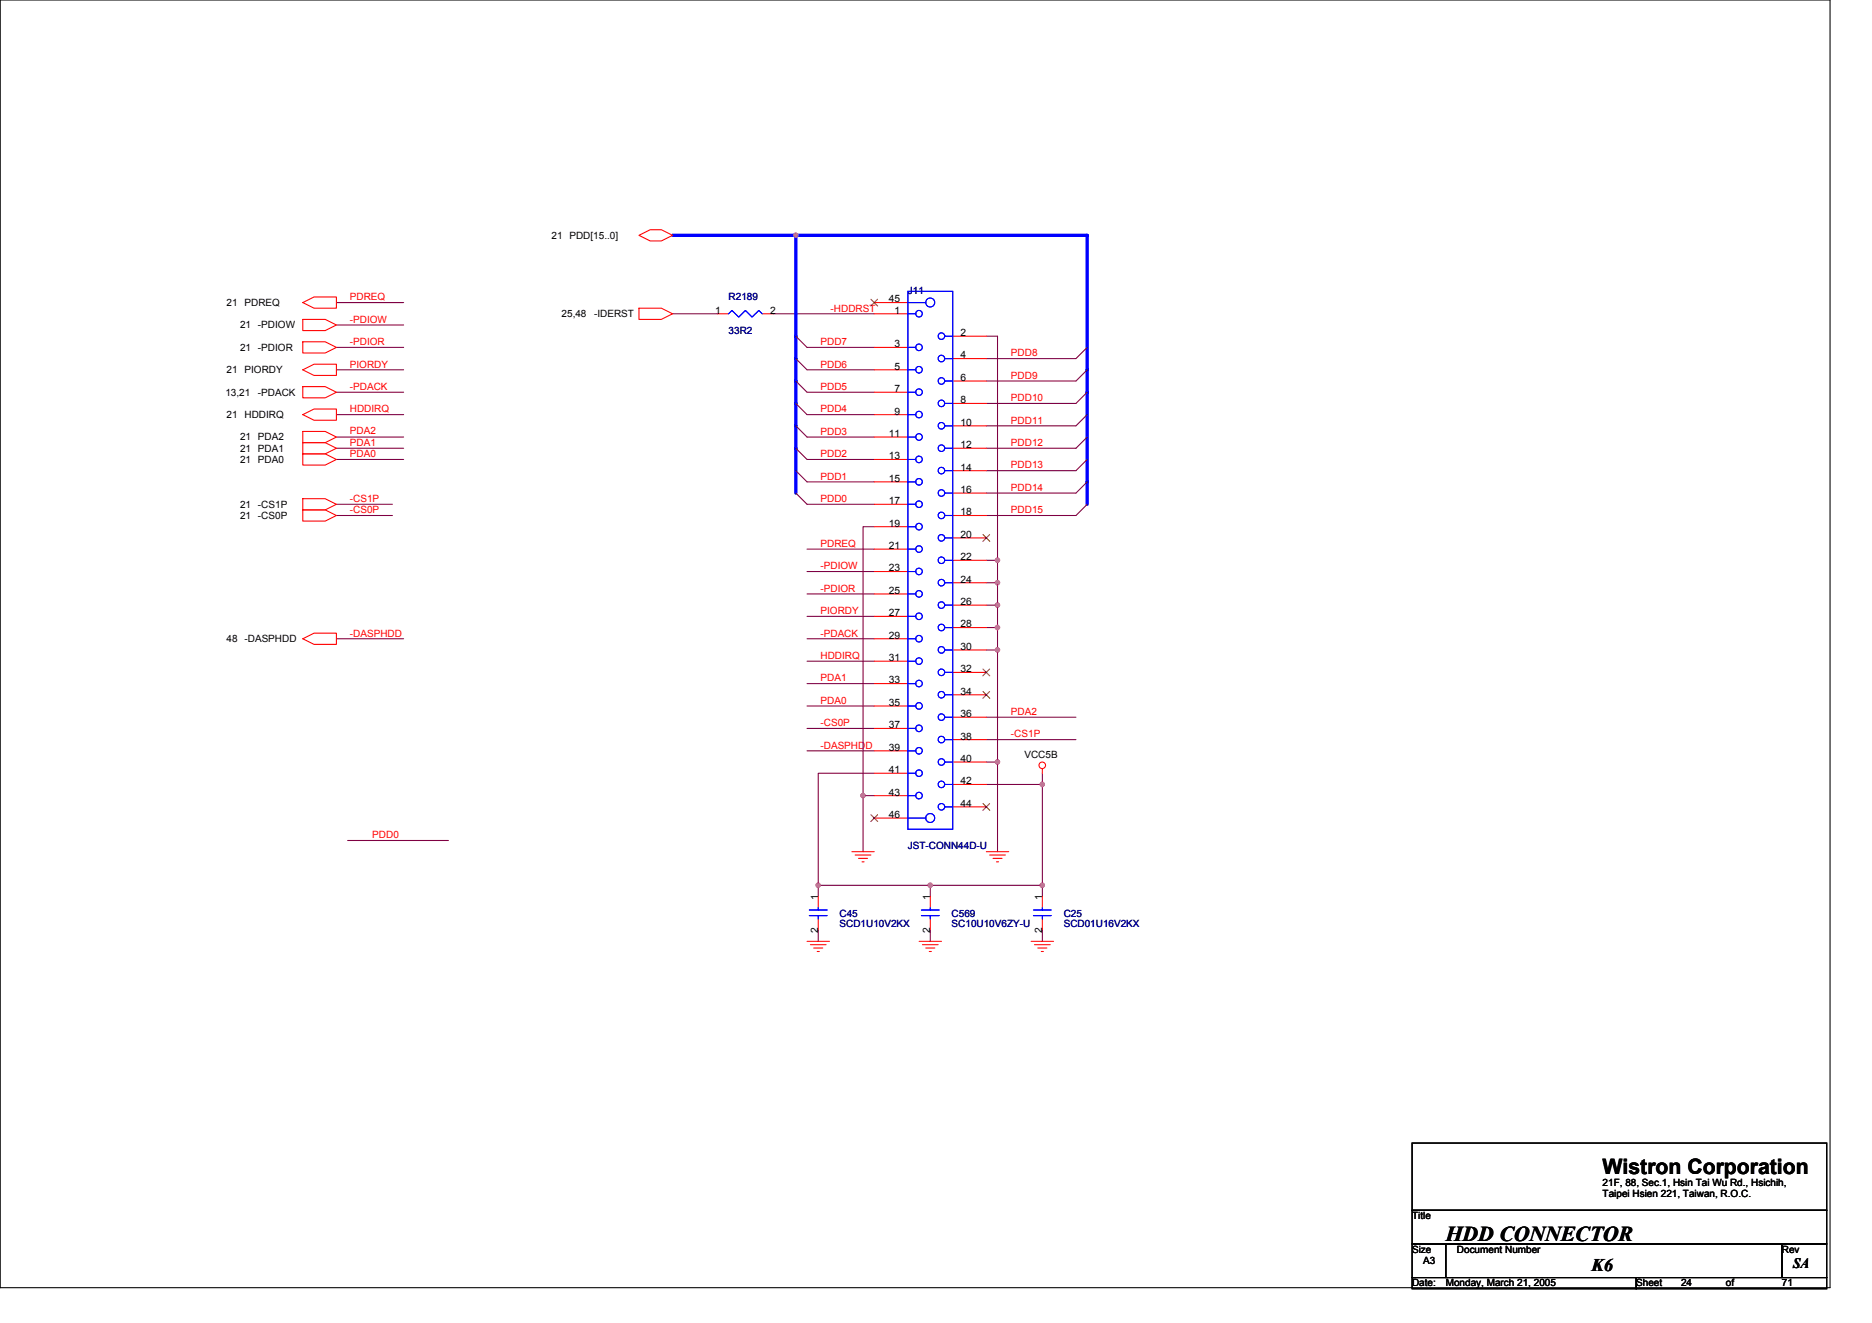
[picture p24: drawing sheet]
<svg xmlns="http://www.w3.org/2000/svg" width="297mm" height="210mm" viewBox="0 0 297 210" stroke-linecap="round" stroke-linejoin="round" font-family="sans-serif">
<defs><g id="words">
<g font-size="3.4">
<text x="254.3" y="186.2">Wistron Corporation</text>
<text x="229.4" y="196.8">HDD CONNECTOR</text>
</g>
<text font-size="2.8" x="252.5" y="201.7">K6</text>
<text font-size="2.3" x="284.5" y="201.2">SA</text>
<g font-size="1.6">
<text x="87.5" y="37.9">21 PDD[15..0]</text>
<text x="141" y="48">45</text>
<text x="36" y="48.5">21 PDREQ</text>
<text x="38.1" y="52.1">21 -PDIOW</text>
<text x="89.1" y="50.3">25,48</text>
<text x="94.3" y="50.3">-IDERST</text>
<text x="113.5" y="49.8">1</text>
<text x="122.2" y="49.8">2</text>
<text x="141.9" y="49.8">1</text>
<text x="152.4" y="53.3">2</text>
<text x="36" y="59.2">21 PIORDY</text>
<text x="38.1" y="55.6">21 -PDIOR</text>
<text x="141.9" y="55.1">3</text>
<text x="141.9" y="58.7">5</text>
<text x="152.4" y="56.9">4</text>
<text x="35.8" y="62.8">13,21</text>
<text x="40.9" y="62.8">-PDACK</text>
<text x="141.9" y="62.2">7</text>
<text x="141.9" y="65.8">9</text>
<text x="152.4" y="60.4">6</text>
<text x="152.4" y="64">8</text>
<text x="36" y="66.3">21 HDDIRQ</text>
<text x="38.1" y="71.6">21 PDA1</text>
<text x="38.1" y="69.9">21 PDA2</text>
<text x="141" y="69.3">11</text>
<text x="152.4" y="67.5">10</text>
<text x="152.4" y="71.1">12</text>
<text x="38.1" y="73.4">21 PDA0</text>
<text x="141" y="72.9">13</text>
<text x="141" y="76.4">15</text>
<text x="152.4" y="74.7">14</text>
<text x="38.1" y="82.3">21 -CS0P</text>
<text x="38.1" y="80.5">21 -CS1P</text>
<text x="141" y="80">17</text>
<text x="141" y="83.5">19</text>
<text x="152.4" y="78.2">16</text>
<text x="152.4" y="81.8">18</text>
<text x="141" y="87.1">21</text>
<text x="152.4" y="85.3">20</text>
<text x="152.4" y="88.9">22</text>
<text x="141" y="90.7">23</text>
<text x="141" y="94.2">25</text>
<text x="152.4" y="92.4">24</text>
<text x="152.4" y="96">26</text>
<text x="36" y="101.9">48 -DASPHDD</text>
<text x="141" y="97.8">27</text>
<text x="141" y="101.3">29</text>
<text x="152.4" y="99.5">28</text>
<text x="141" y="104.9">31</text>
<text x="152.4" y="103.1">30</text>
<text x="152.4" y="106.7">32</text>
<text x="141" y="108.4">33</text>
<text x="141" y="112">35</text>
<text x="152.4" y="110.2">34</text>
<text x="152.4" y="113.8">36</text>
<text x="141" y="115.5">37</text>
<text x="141" y="119.1">39</text>
<text x="152.4" y="117.3">38</text>
<text x="141" y="122.7">41</text>
<text x="152.4" y="120.9">40</text>
<text x="152.4" y="124.4">42</text>
<text x="162.6" y="120.2">VCC5B</text>
<text x="141" y="126.2">43</text>
<text x="141" y="129.8">46</text>
<text x="152.4" y="128">44</text>
<text x="129.8" y="142.8" transform="rotate(-90 129.8 142.8)">1</text>
<text x="147.6" y="142.8" transform="rotate(-90 147.6 142.8)">1</text>
<text x="165.4" y="142.8" transform="rotate(-90 165.4 142.8)">1</text>
<text x="129.8" y="148" transform="rotate(-90 129.8 148)">2</text>
<text x="147.6" y="148" transform="rotate(-90 147.6 148)">2</text>
<text x="165.4" y="148" transform="rotate(-90 165.4 148)">2</text>
<text x="254.3" y="188.1">21F, 88, Sec.1, Hsin Tai Wu Rd., Hsichih,</text>
<text x="254.3" y="189.9">Taipei Hsien 221, Taiwan, R.O.C.</text>
<text x="224.1" y="193.4">Title</text>
<text x="224.1" y="198.8">Size</text>
<text x="225.8" y="200.6">A3</text>
<text x="231.2" y="198.8">Document Number</text>
<text x="282.7" y="198.8">Rev</text>
<text x="224.1" y="204.1">Date:</text>
<text x="229.4" y="204.1">Monday, March 21, 2005</text>
<text x="259.6" y="204.1">Sheet</text>
<text x="266.7" y="204.1">24</text>
<text x="273.9" y="204.1">of</text>
<text x="282.7" y="204.1">71</text>
</g>
<g font-size="1.6" fill="#f00">
<text x="55.5" y="47.6">PDREQ</text>
<text x="55.5" y="51.2">-PDIOW</text>
<text x="131.8" y="49.4">-HDDRST</text>
<text x="55.5" y="54.8">-PDIOR</text>
<text x="55.5" y="58.3">PIORDY</text>
<text x="130.2" y="54.8">PDD7</text>
<text x="130.2" y="58.3">PDD6</text>
<text x="160.4" y="56.5">PDD8</text>
<text x="55.5" y="61.9">-PDACK</text>
<text x="55.5" y="65.4">HDDIRQ</text>
<text x="130.2" y="61.9">PDD5</text>
<text x="130.2" y="65.4">PDD4</text>
<text x="160.4" y="60.1">PDD9</text>
<text x="160.4" y="63.6">PDD10</text>
<text x="55.5" y="70.8">PDA1</text>
<text x="55.5" y="68.8">PDA2</text>
<text x="130.2" y="69">PDD3</text>
<text x="160.4" y="67.2">PDD11</text>
<text x="160.4" y="70.8">PDD12</text>
<text x="55.5" y="72.5">PDA0</text>
<text x="130.2" y="72.5">PDD2</text>
<text x="130.2" y="76.1">PDD1</text>
<text x="160.4" y="74.3">PDD13</text>
<text x="160.4" y="77.9">PDD14</text>
<text x="55.5" y="81.4">-CS0P</text>
<text x="55.5" y="79.7">-CS1P</text>
<text x="130.2" y="79.7">PDD0</text>
<text x="160.4" y="81.4">PDD15</text>
<text x="130.2" y="86.8">PDREQ</text>
<text x="130.2" y="90.3">-PDIOW</text>
<text x="130.2" y="93.9">-PDIOR</text>
<text x="55.5" y="101">-DASPHDD</text>
<text x="130.2" y="101">-PDACK</text>
<text x="130.2" y="97.4">PIORDY</text>
<text x="130.2" y="104.5">HDDIRQ</text>
<text x="130.2" y="111.7">PDA0</text>
<text x="130.2" y="108.1">PDA1</text>
<text x="160.4" y="113.4">PDA2</text>
<text x="130.2" y="115.2">-CS0P</text>
<text x="130.2" y="118.8">-DASPHDD</text>
<text x="160.4" y="117">-CS1P</text>
<text x="59.1" y="133">PDD0</text>
</g>
<g font-size="1.6" fill="#000080">
<text x="115.6" y="47.6">R2189</text>
<text x="144.1" y="46.6">J11</text>
<text x="115.6" y="53">33R2</text>
<text x="144.1" y="134.8">JST-CONN44D-U</text>
<text x="133.2" y="145.4">C45</text>
<text x="133.2" y="147">SCD1U10V2KX</text>
<text x="151" y="145.4">C569</text>
<text x="151" y="147">SC10U10V6ZY-U</text>
<text x="168.8" y="145.4">C25</text>
<text x="168.8" y="147">SCD01U16V2KX</text>
</g>
</g></defs>
<path d="M0 0h290.4v204.3h-290.4zM224.1 181.4h65.8v10.6h-65.8zM224.1 192h65.8v5.4h-65.8zM224.1 197.4h5.3v5.3h-5.3zM229.4 197.4h53.3v5.3h-53.3zM282.7 197.4h7.2v5.3h-7.2zM224.1 202.7h35.5v1.8h-35.5zM259.6 202.7h30.3v1.8h-30.3z" fill="none" stroke="#000" stroke-width=".17"/>
<g fill="none" stroke="#800040" stroke-width=".17">
<path d="M53.4 55.1h10.6M53.4 58.7h10.6M53.4 48h10.6M53.4 51.6h10.6M106.7 49.8h7.1M122.7 49.8h16M126.3 53.3l1.8 1.8h10.6M126.3 56.9l1.8 1.8h10.6M156.5 53.3h1.8v42.7M172.5 55.1l-1.8 1.8h-14.2M172.5 58.7l-1.8 1.8h-14.2M53.4 62.2h10.6"/>
<path d="M53.4 65.8h10.6M53.4 69.3h10.6M53.4 72.9h10.6M53.4 71.1h10.6M126.3 60.5l1.8 1.7h10.6M126.3 64l1.8 1.8h10.6M126.3 67.6l1.8 1.7h10.6M126.3 71.1l1.8 1.8h10.6M126.3 74.7l1.8 1.8h10.6M126.3 78.2l1.8 1.8h10.6M172.5 62.2l-1.8 1.8h-14.2M172.5 65.8l-1.8 1.8h-14.2"/>
<path d="M172.5 69.3l-1.8 1.8h-14.2M172.5 72.9l-1.8 1.8h-14.2M172.5 76.5l-1.8 1.7h-14.2M53.4 80h8.9M53.4 81.8h8.9M128.1 87.1h10.6M128.1 90.7h10.6M128.1 94.2h10.6M128.1 97.8h10.6M138.7 83.6h-1.8v42.6M156.5 96h1.8v3.6M156.5 92.5h1.8"/>
<path d="M156.5 88.9h1.8M156.5 99.6h1.8M158.3 99.6v35.5M172.5 80l-1.8 1.8h-14.2M53.4 101.3h10.6M128.1 112h10.6M128.1 108.5h10.6M128.1 115.6h10.6M128.1 119.1h10.6M128.1 101.3h10.6M128.1 104.9h10.6M156.5 113.8h14.2"/>
<path d="M156.5 117.3h14.2M156.5 103.1h1.8M55.2 133.3h16M136.9 126.2h1.8M136.9 126.2v8.9M138.7 122.7h-8.9v17.8M156.5 120.9h1.8M165.4 122.7v1.8h-8.9M165.4 124.5v17.7M129.8 140.5h35.6M129.8 140.5v1.7M129.8 147.6v1.8"/>
<path d="M147.6 140.5v1.7M147.6 147.6v1.8M165.4 147.6v1.8"/>
</g>
<g fill="#f0f" stroke="#f0f" stroke-width=".17">
<circle cx="165.4" cy="124.4" r=".35"/>
<circle cx="165.4" cy="140.4" r=".35"/>
<circle cx="147.6" cy="140.4" r=".35"/>
<circle cx="129.8" cy="140.4" r=".35"/>
<circle cx="136.9" cy="126.2" r=".35"/>
<circle cx="158.3" cy="92.4" r=".35"/>
<circle cx="158.3" cy="96" r=".35"/>
<circle cx="158.3" cy="103.1" r=".35"/>
<circle cx="158.3" cy="88.9" r=".35"/>
<circle cx="158.3" cy="99.6" r=".35"/>
<circle cx="158.3" cy="120.9" r=".35"/>
<circle cx="126.3" cy="37.3" r=".35"/>
</g>
<path d="M106.7 37.3h65.8v42.7M126.3 37.3v40.9" fill="none" stroke="#00f" stroke-width=".53"/>
<g fill="none" stroke="#f00" stroke-width=".17">
<path d="M101.4 37.3l1.8-.9h1.7l1.8 .9-1.8 .9h-1.7zM48 48l1.8-.9h3.6v1.8h-3.6zM48 50.7h3.6l1.8 .9-1.8 .9h-3.6zM48 54.2h3.6l1.8 .9-1.8 .9h-3.6zM48 58.7l1.8-.9h3.6v1.8h-3.6zM101.4 48.9h3.5l1.8 .9-1.8 .9h-3.5zM113.8 49.8h1.8M120.9 49.8h1.8M138.7 49.8h5.4M138.7 55.1h5.4M138.7 58.7h5.4M138.7 48h5.4"/>
<path d="M151.2 53.3h5.3M151.2 56.9h5.3M48 61.3h3.6l1.8 .9-1.8 .9h-3.6zM48 65.8l1.8-.9h3.6v1.8h-3.6zM48 70.2h3.6l1.8 .9-1.8 .9h-3.6zM48 72h3.6l1.8 .9-1.8 .9h-3.6zM48 68.5h3.6l1.8 .8-1.8 .9h-3.6zM48 79.1h3.6l1.8 .9-1.8 .9h-3.6zM138.7 62.2h5.4M138.7 65.8h5.4M138.7 69.3h5.4M138.7 72.9h5.4"/>
<path d="M138.7 76.5h5.4M151.2 60.5h5.3M151.2 64h5.3M151.2 67.6h5.3M151.2 71.1h5.3M151.2 74.7h5.3M151.2 78.2h5.3M48 80.9h3.6l1.8 .9-1.8 .9h-3.6zM138.7 80h5.4M138.7 83.6h5.4M138.7 87.1h5.4M138.7 90.7h5.4"/>
<path d="M138.7 94.2h5.4M138.7 97.8h5.4M151.2 81.8h5.3M151.2 85.3h5.3M151.2 88.9h5.3M151.2 92.5h5.3M151.2 96h5.3M151.2 99.6h5.3M48 101.3l1.8-.8h3.6v1.7h-3.6zM138.7 101.3h5.4M138.7 104.9h5.4M138.7 108.5h5.4"/>
<path d="M138.7 112h5.4M138.7 115.6h5.4M138.7 119.1h5.4M151.2 103.1h5.3M151.2 106.7h5.3M151.2 110.2h5.3M151.2 113.8h5.3M151.2 117.3h5.3M135.2 135.1h3.5M135.7 135.7h2.5M136.2 136.2h1.5M136.8 136.7h.3"/>
<path d="M138.7 122.7h5.4M138.7 126.2h5.4M138.7 129.8h5.4M151.2 120.9h5.3M151.2 124.5h5.3M151.2 128h5.3M156.5 135.1h3.6M157 135.7h2.5M157.6 136.2h1.4M158.1 136.7h.4M165.4 122v.7M128.1 149.4h3.5"/>
<path d="M128.6 149.9h2.5M129.1 150.4h1.5M129.7 151h.3M129.8 142.2v1.8M129.8 145.8v1.8M145.8 149.4h3.6M146.4 149.9h2.5M146.9 150.4h1.4M147.4 151h.4M147.6 142.2v1.8M147.6 145.8v1.8M163.6 149.4h3.6"/>
<path d="M164.1 149.9h2.5M164.7 150.4h1.4M165.2 151h.4M165.4 142.2v1.8M165.4 145.8v1.8"/>
<circle cx="165.4" cy="121.4" r=".52"/>
</g>
<path d="M138.2 47.5l1.1 1.1M139.3 47.5l-1.1 1.1M156 84.8l1.1 1.1M157 84.8l-1 1.1M156 106.2l1.1 1M156 109.7l1.1 1.1M157 106.2l-1 1M157 109.7l-1 1.1M138.2 129.3l1.1 1M139.3 129.3l-1.1 1M156 127.5l1.1 1.1M157 127.5l-1 1.1" fill="none" stroke="#804000" stroke-width=".16"/>
<g fill="none" stroke="#00f" stroke-width=".17">
<path d="M115.6 49.8l.5-.5 1.1 1 1.1-1 1 1 1.1-1 .5 .5M144.1 46.2h7.1v85.4h-7.1zM144.1 48h2.8M144.1 49.8h1.2M144.1 55.1h1.2M144.1 58.7h1.2M149.9 53.3h1.3M149.9 56.9h1.3M144.1 76.5h.1M144.1 62.2h1.2M144.1 65.8h1.2M144.1 69.3h1.2"/>
<path d="M144.1 72.9h1.2M144.1 76.5h1.2M149.9 60.5h1.3M149.9 64h1.3M149.9 67.6h1.3M149.9 71.1h1.3M149.9 74.7h1.3M149.9 78.2h1.3M144.1 80h1.2M144.1 83.6h1.2M144.1 87.1h1.2M144.1 90.7h1.2"/>
<path d="M144.1 94.2h1.2M144.1 97.8h1.2M149.9 81.8h1.3M149.9 85.3h1.3M149.9 88.9h1.3M149.9 92.5h1.3M149.9 96h1.3M149.9 99.6h1.3M144.1 101.3h1.2M144.1 104.9h1.2M144.1 108.5h1.2M144.1 112h1.2"/>
<path d="M144.1 115.6h1.2M144.1 119.1h1.2M149.9 103.1h1.3M149.9 106.7h1.3M149.9 110.2h1.3M149.9 113.8h1.3M149.9 117.3h1.3M144.1 122.7h1.2M144.1 126.2h1.2M144.1 129.8h2.8M149.9 120.9h1.3M149.9 124.5h1.3"/>
<path d="M149.9 128h1.3M128.4 144.4h2.9M128.4 145.3h2.9M129.8 144v.4M129.8 145.3v.5M146.2 144.4h2.8M146.2 145.3h2.8M147.6 144v.4M147.6 145.3v.5M164 144.4h2.8M164 145.3h2.8M165.4 144v.4"/>
<path d="M165.4 145.3v.5"/>
<circle cx="145.8" cy="49.8" r=".52"/>
<circle cx="145.8" cy="58.7" r=".52"/>
<circle cx="145.8" cy="55.1" r=".52"/>
<circle cx="147.6" cy="48" r=".71"/>
<circle cx="149.4" cy="53.3" r=".52"/>
<circle cx="149.4" cy="56.9" r=".52"/>
<circle cx="145.8" cy="65.8" r=".52"/>
<circle cx="145.8" cy="69.3" r=".52"/>
<circle cx="145.8" cy="72.9" r=".52"/>
<circle cx="145.8" cy="62.2" r=".52"/>
<circle cx="145.8" cy="80" r=".52"/>
<circle cx="145.8" cy="76.4" r=".52"/>
<circle cx="149.4" cy="67.6" r=".52"/>
<circle cx="149.4" cy="74.7" r=".52"/>
<circle cx="149.4" cy="64" r=".52"/>
<circle cx="149.4" cy="60.4" r=".52"/>
<circle cx="149.4" cy="78.2" r=".52"/>
<circle cx="149.4" cy="71.1" r=".52"/>
<circle cx="145.8" cy="90.7" r=".52"/>
<circle cx="145.8" cy="97.8" r=".52"/>
<circle cx="145.8" cy="83.6" r=".52"/>
<circle cx="145.8" cy="94.2" r=".52"/>
<circle cx="145.8" cy="87.1" r=".52"/>
<circle cx="149.4" cy="99.6" r=".52"/>
<circle cx="149.4" cy="81.8" r=".52"/>
<circle cx="149.4" cy="96" r=".52"/>
<circle cx="149.4" cy="85.3" r=".52"/>
<circle cx="149.4" cy="88.9" r=".52"/>
<circle cx="149.4" cy="92.4" r=".52"/>
<circle cx="145.8" cy="104.9" r=".52"/>
<circle cx="145.8" cy="101.3" r=".52"/>
<circle cx="145.8" cy="119.1" r=".52"/>
<circle cx="145.8" cy="112" r=".52"/>
<circle cx="145.8" cy="115.6" r=".52"/>
<circle cx="145.8" cy="108.4" r=".52"/>
<circle cx="149.4" cy="113.8" r=".52"/>
<circle cx="149.4" cy="103.1" r=".52"/>
<circle cx="149.4" cy="106.7" r=".52"/>
<circle cx="149.4" cy="110.2" r=".52"/>
<circle cx="149.4" cy="117.3" r=".52"/>
<circle cx="145.8" cy="126.2" r=".52"/>
<circle cx="145.8" cy="122.7" r=".52"/>
<circle cx="147.6" cy="129.8" r=".71"/>
<circle cx="149.4" cy="124.4" r=".52"/>
<circle cx="149.4" cy="128" r=".52"/>
<circle cx="149.4" cy="120.9" r=".52"/>
</g>
<use href="#words"/>
</svg>
